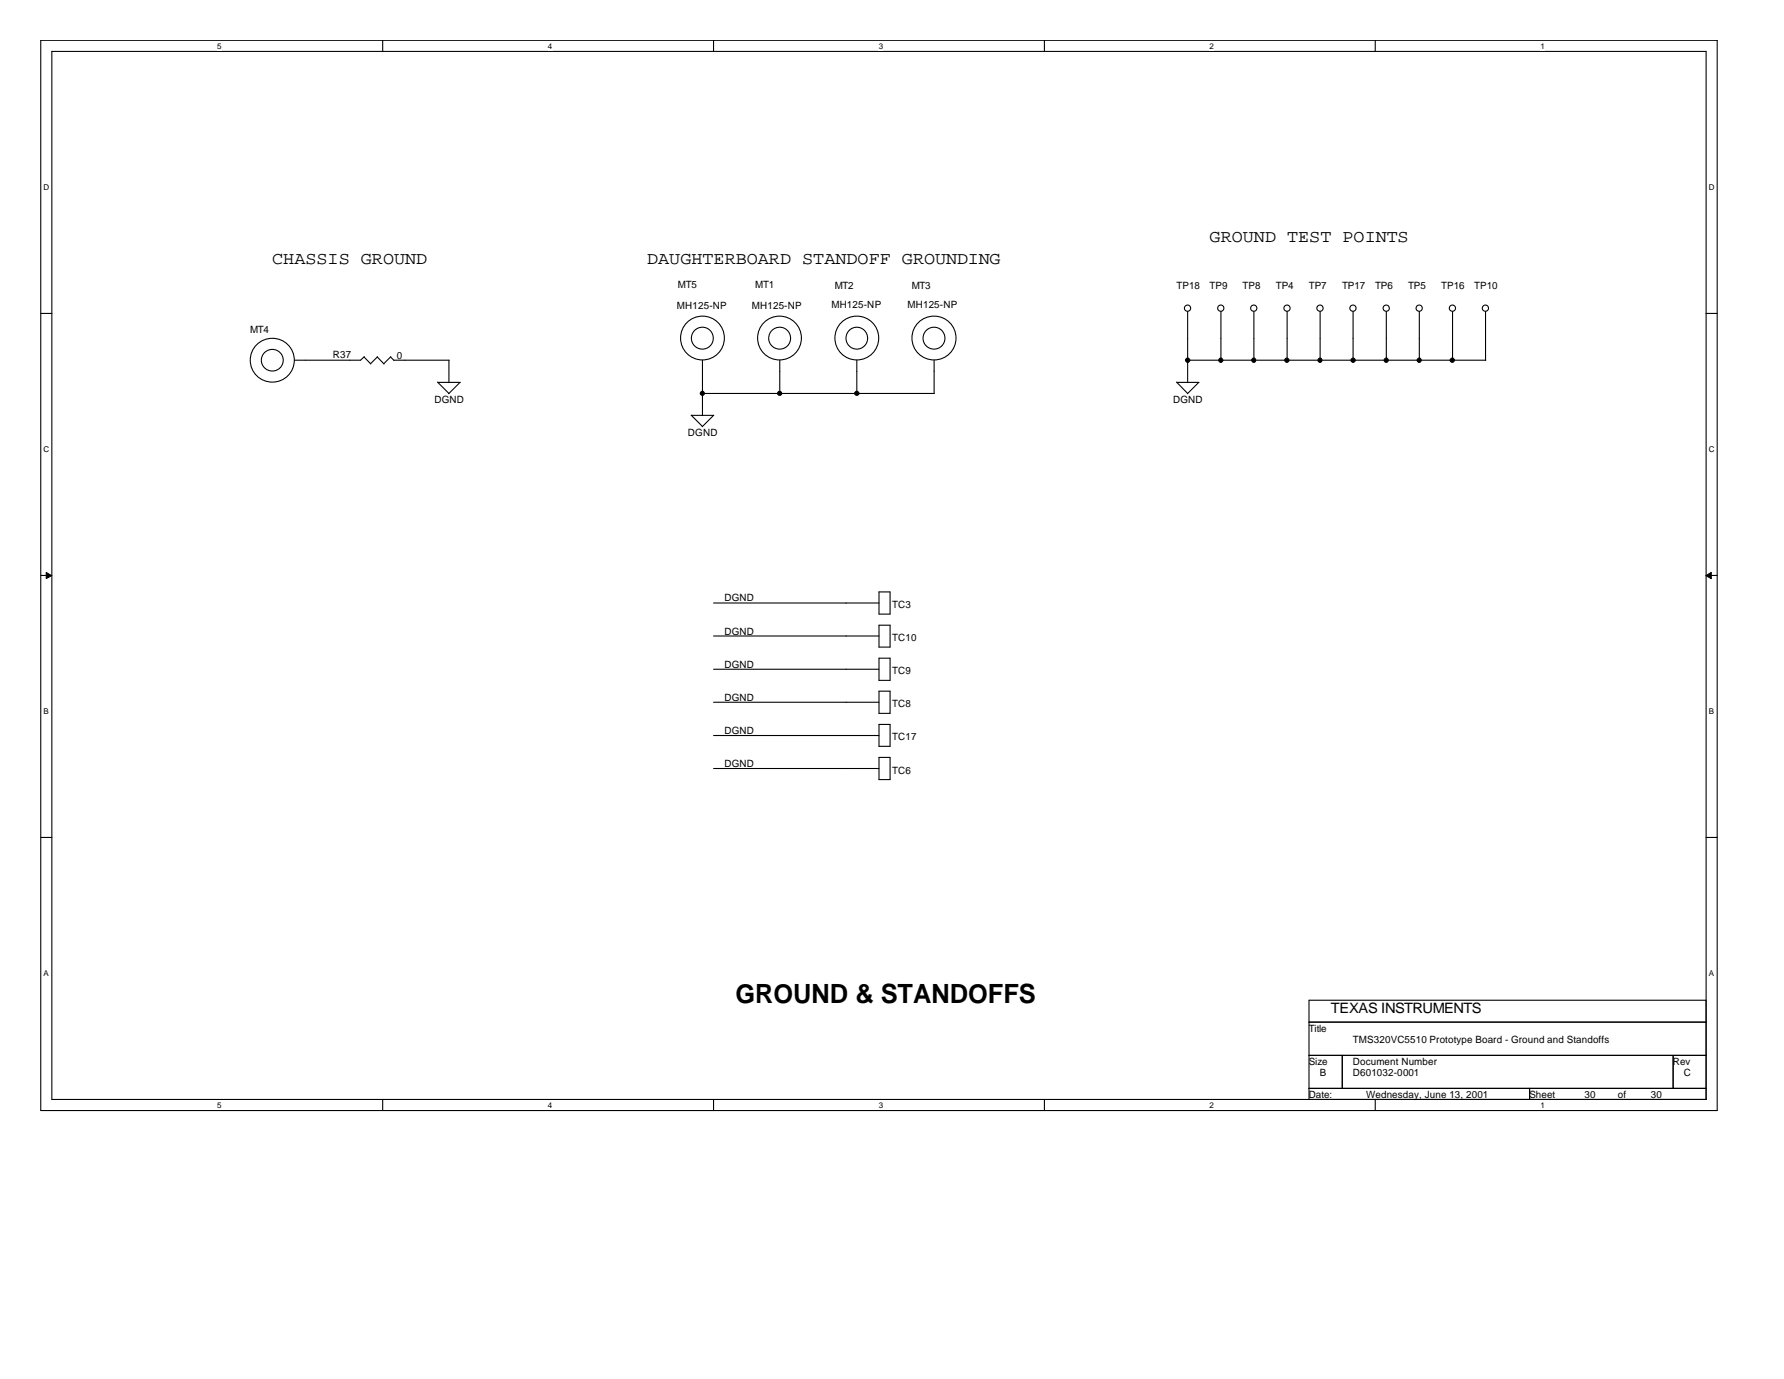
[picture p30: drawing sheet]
<svg xmlns="http://www.w3.org/2000/svg" width="279mm" height="216mm" viewBox="0 0 279 216" stroke-linecap="round" stroke-linejoin="round" font-family="sans-serif">
<defs><g id="words">
<text font-size="4.1" x="115.2" y="157">GROUND &amp; STANDOFFS</text>
<g font-size="2.8">
<text x="42.6" y="41.4">CHASSIS GROUND</text>
<text x="101.3" y="41.4">DAUGHTERBOARD STANDOFF GROUNDING</text>
<text x="189.4" y="37.9">GROUND TEST POINTS</text>
</g>
<text font-size="2.2" x="208.4" y="158.7">TEXAS INSTRUMENTS</text>
<g font-size="1.6">
<text x="106.2" y="45.1">MT5</text>
<text x="118.3" y="45.1">MT1</text>
<text x="130.7" y="45.3">MT2</text>
<text x="142.8" y="45.3">MT3</text>
<text x="184.3" y="45.3">TP18</text>
<text x="189.4" y="45.3">TP9</text>
<text x="194.6" y="45.3">TP8</text>
<text x="199.8" y="45.3">TP4</text>
<text x="205" y="45.3">TP7</text>
<text x="210.2" y="45.3">TP17</text>
<text x="215.3" y="45.3">TP6</text>
<text x="220.5" y="45.3">TP5</text>
<text x="225.7" y="45.3">TP16</text>
<text x="230.9" y="45.3">TP10</text>
<text x="39.2" y="52.2">MT4</text>
<text x="106" y="48.4">MH125-NP</text>
<text x="117.8" y="48.4">MH125-NP</text>
<text x="130.2" y="48.2">MH125-NP</text>
<text x="142.1" y="48.2">MH125-NP</text>
<text x="52.1" y="56">R37</text>
<text x="62.1" y="56.2">0</text>
<text x="68" y="63.1">DGND</text>
<text x="183.7" y="63.1">DGND</text>
<text x="107.7" y="68.2">DGND</text>
<text x="113.4" y="94.1">DGND</text>
<text x="139.7" y="95.2">TC3</text>
<text x="113.4" y="99.4">DGND</text>
<text x="139.7" y="100.4">TC10</text>
<text x="113.4" y="104.5">DGND</text>
<text x="139.7" y="105.5">TC9</text>
<text x="113.4" y="109.7">DGND</text>
<text x="139.7" y="110.7">TC8</text>
<text x="113.4" y="114.9">DGND</text>
<text x="139.7" y="115.9">TC17</text>
<text x="113.4" y="120.1">DGND</text>
<text x="139.7" y="121.1">TC6</text>
<text x="205" y="161.5">Title</text>
<text x="205" y="166.7">Size</text>
<text x="211.9" y="163.2">TMS320VC5510 Prototype Board - Ground and Standoffs</text>
<text x="211.9" y="166.7">Document Number</text>
<text x="262" y="166.7">Rev</text>
<text x="205" y="171.9">Date:</text>
<text x="206.7" y="168.4">B</text>
<text x="211.9" y="168.4">D601032-0001</text>
<text x="214" y="171.9">Wednesday, June 13, 2001</text>
<text x="239.5" y="171.9">Sheet</text>
<text x="248.2" y="171.9">30</text>
<text x="253.4" y="171.9">of</text>
<text x="258.5" y="171.9">30</text>
<text x="263.7" y="168.4">C</text>
</g>
<g font-size="1.3">
<text x="34" y="7.7">5</text>
<text x="85.8" y="7.7">4</text>
<text x="137.6" y="7.7">3</text>
<text x="189.4" y="7.7">2</text>
<text x="241.3" y="7.7">1</text>
<text x="6.8" y="29.7">D</text>
<text x="267.6" y="29.7">D</text>
<text x="6.8" y="70.7">C</text>
<text x="267.6" y="70.7">C</text>
<text x="6.8" y="111.8">B</text>
<text x="267.6" y="111.8">B</text>
<text x="6.8" y="152.8">A</text>
<text x="267.6" y="152.8">A</text>
<text x="34" y="173.5">5</text>
<text x="85.8" y="173.5">4</text>
<text x="137.6" y="173.5">3</text>
<text x="189.4" y="173.5">2</text>
<text x="241.3" y="173.5">1</text>
</g>
</g></defs>
<path d="M6.4 6.3h262.5v167.6h-262.5zM8.1 8.1h259.1v164h-259.1z" fill="none" stroke="#000" stroke-width=".17"/>
<g fill="#fff">
<path d="M34 6.6h.7v1.4h-.7z"/>
<path d="M34 172.4h.7v1.4h-.7z"/>
</g>
<path d="M59.9 6.3v1.8M59.9 172.1v1.8" fill="none" stroke="#000" stroke-width=".17"/>
<g fill="#fff">
<path d="M85.8 6.6h.7v1.4h-.7z"/>
<path d="M85.8 172.4h.7v1.4h-.7z"/>
</g>
<path d="M111.8 6.3v1.8M111.8 172.1v1.8" fill="none" stroke="#000" stroke-width=".17"/>
<g fill="#fff">
<path d="M137.6 6.6h.7v1.4h-.7z"/>
<path d="M137.6 172.4h.7v1.4h-.7z"/>
</g>
<path d="M163.6 6.3v1.8M163.6 172.1v1.8" fill="none" stroke="#000" stroke-width=".17"/>
<g fill="#fff">
<path d="M189.4 6.6h.7v1.4h-.7z"/>
<path d="M189.4 172.4h.7v1.4h-.7z"/>
</g>
<path d="M215.4 6.3v1.8M215.4 172.1v1.8" fill="none" stroke="#000" stroke-width=".17"/>
<g fill="#fff">
<path d="M241.3 6.6h.6v1.4h-.6z"/>
<path d="M241.3 172.4h.6v1.4h-.6z"/>
<path d="M6.8 28.6h.9v1.4h-.9z"/>
<path d="M267.6 28.6h.9v1.4h-.9z"/>
<path d="M6.8 69.6h.9v1.4h-.9z"/>
<path d="M267.6 69.6h.9v1.4h-.9z"/>
</g>
<path d="M6.4 49.1h1.7M267.2 49.1h1.7" fill="none" stroke="#000" stroke-width=".17"/>
<g fill="#fff">
<path d="M6.8 110.6h.8v1.4h-.8z"/>
<path d="M267.6 110.6h.8v1.4h-.8z"/>
</g>
<path d="M6.4 90.1h1.7M267.2 90.1h1.7" fill="none" stroke="#000" stroke-width=".17"/>
<g fill="#000" stroke="#000" stroke-width=".16">
<path d="M7.2 89.6l.9 .5-.9 .5z" fill-rule="evenodd"/>
<path d="M267.2 90.1l.8-.5v1z" fill-rule="evenodd"/>
</g>
<g fill="#fff">
<path d="M6.8 151.6h.8v1.4h-.8z"/>
<path d="M267.6 151.6h.8v1.4h-.8z"/>
</g>
<g fill="none" stroke="#000" stroke-width=".17">
<path d="M57 55.9l1.1 1.1M57.1 55.8l-.6 .6h-10.4M59.1 55.9l1 1.1M59.1 55.8l-1.1 1.1M61.2 55.9l.5 .5M61.2 55.8l-1.1 1.1M61.7 56.4h8.7M68.5 59.8l1.8 1.8M68.6 59.9h3.5M70.3 56.4v3.5M72 59.9l-1.7 1.7M110 56.4v8.7"/>
<path d="M122.1 56.4v5.2M134.2 56.4v5.2M146.3 56.4v5.2M184.3 59.8l1.7 1.8M184.3 59.9h3.5M186 56.4h46.7M186 48.8v11.1M187.7 59.9l-1.7 1.7M191.2 48.8v7.6M196.4 48.8v7.6M201.6 48.8v7.6M206.7 48.8v7.6"/>
<path d="M211.9 48.8v7.6M217.1 48.8v7.6M222.3 48.8v7.6M227.5 48.8v7.6M232.7 48.8v7.6M108.2 65l1.8 1.8M108.3 65h3.5M110 61.6h36.3M111.8 65l-1.8 1.8M111.8 99.6h25.9M111.8 94.4h25.9M137.7 97.9h1.7v3.4h-1.7z"/>
<path d="M137.7 92.7h1.7v3.4h-1.7zM111.8 115.2h25.9M111.8 104.8h25.9M111.8 109.9h25.9M137.7 103h1.7v3.5h-1.7zM137.7 108.2h1.7v3.5h-1.7zM137.7 113.4h1.7v3.4h-1.7zM137.7 118.6h1.7v3.5h-1.7zM6.4 131.1h1.7M111.8 120.3h25.9M267.2 131.1h1.7M205 156.6h62.2v15.5h-62.2z"/>
<path d="M205 160h62.2M205 165.2h62.2M205 170.4h62.2M210.2 165.2v5.2M239.6 170.4v1.7M262 165.2v5.2"/>
<circle cx="42.7" cy="56.4" r="3.4"/>
<circle cx="42.7" cy="56.4" r="1.7"/>
<circle cx="110" cy="52.9" r="1.71"/>
<circle cx="110" cy="52.9" r="3.4"/>
<circle cx="122.1" cy="52.9" r="3.4"/>
<circle cx="122.1" cy="52.9" r="1.71"/>
<circle cx="134.2" cy="52.9" r="1.7"/>
<circle cx="134.2" cy="52.9" r="3.4"/>
<circle cx="146.3" cy="52.9" r="1.71"/>
<circle cx="146.3" cy="52.9" r="3.4"/>
<circle cx="186" cy="48.2" r=".49"/>
<circle cx="191.2" cy="48.2" r=".49"/>
<circle cx="196.4" cy="48.2" r=".49"/>
<circle cx="201.6" cy="48.2" r=".49"/>
<circle cx="206.7" cy="48.2" r=".49"/>
<circle cx="211.9" cy="48.2" r=".49"/>
<circle cx="217.1" cy="48.2" r=".49"/>
<circle cx="222.3" cy="48.2" r=".49"/>
<circle cx="227.5" cy="48.2" r=".49"/>
<circle cx="232.6" cy="48.2" r=".49"/>
</g>
<g fill="#000" stroke="#000" stroke-width=".17">
<circle cx="186" cy="56.4" r=".33"/>
<circle cx="191.2" cy="56.4" r=".33"/>
<circle cx="196.3" cy="56.4" r=".33"/>
<circle cx="201.5" cy="56.4" r=".33"/>
<circle cx="206.7" cy="56.4" r=".33"/>
<circle cx="211.9" cy="56.4" r=".33"/>
<circle cx="217.1" cy="56.4" r=".33"/>
<circle cx="222.3" cy="56.4" r=".33"/>
<circle cx="227.5" cy="56.4" r=".33"/>
<circle cx="110" cy="61.6" r=".32"/>
<circle cx="122.1" cy="61.6" r=".32"/>
<circle cx="134.2" cy="61.6" r=".33"/>
</g>
<use href="#words"/>
</svg>
